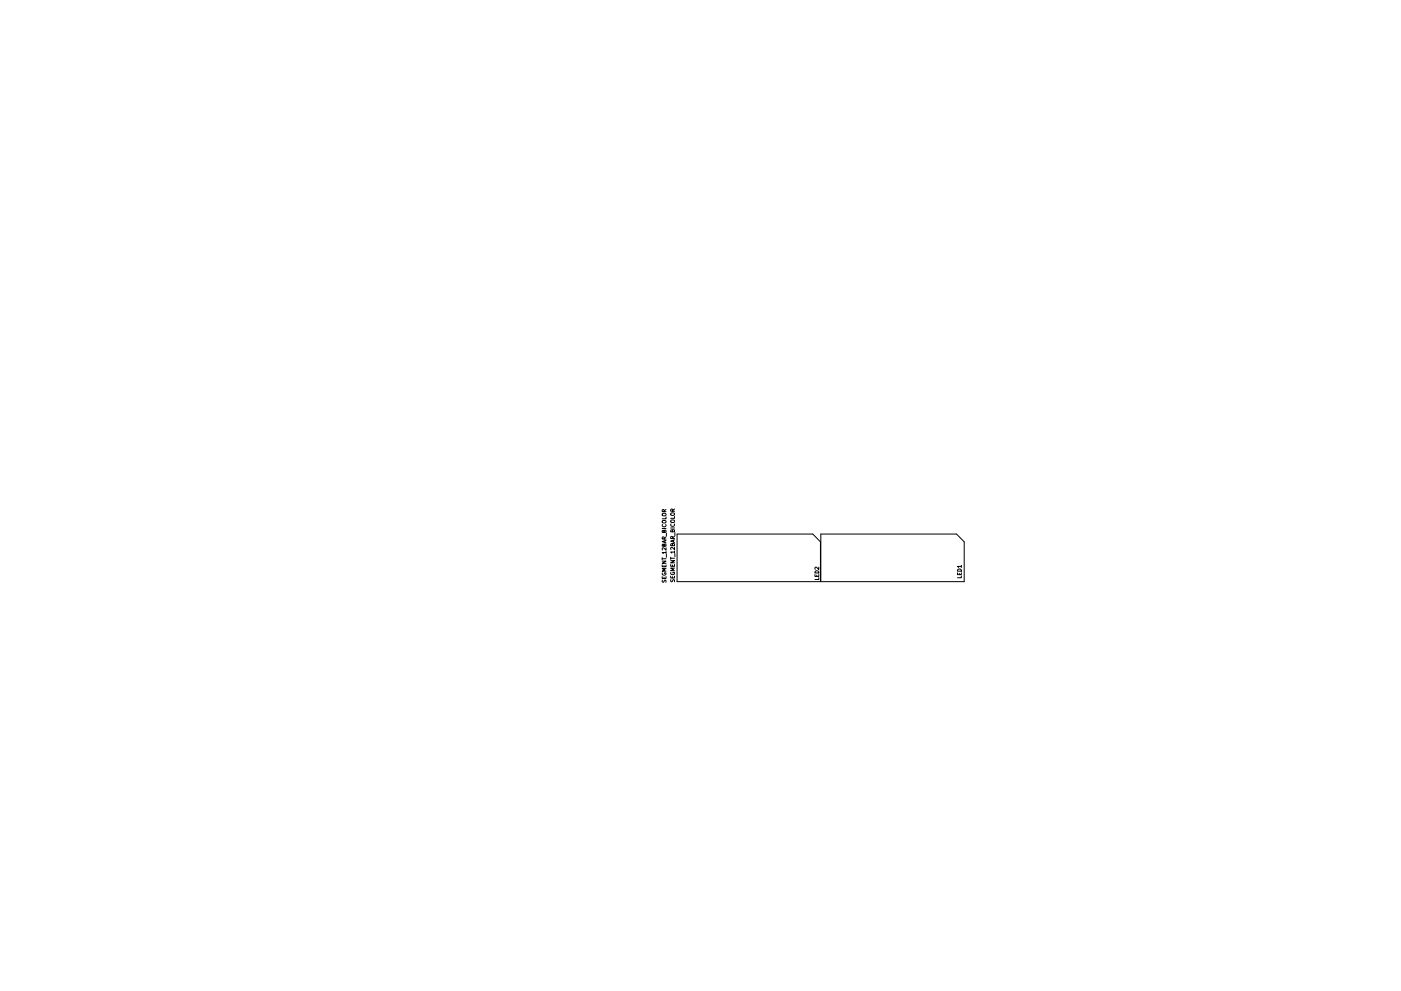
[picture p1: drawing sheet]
<svg xmlns="http://www.w3.org/2000/svg" width="297mm" height="210mm" viewBox="0 0 297 210" stroke-linecap="round" stroke-linejoin="round" font-family="sans-serif">
<g fill="none" stroke="#000" stroke-width=".21">
<path d="M140.4 119.9v.4h.8v-.4M140.4 119.1h.8l-.8 .4h.8M140.4 118.3v.5M140.4 118.5h.8M140.4 112.1h.8M140.4 110.5h.7l.1 .3-.3 .2-.4-.1zM140.4 109l.7-.1 .1 .4-.3 .2-.4-.1zM140.5 111.3a.36 .36 0 0 0 .3 .5 .36 .36 0 0 0 .3-.5M140.8 115.6l.1-.2 .3 .2v.3h-.8l.1-.4h.2l.1 .4M140.8 112.7l.1-.2 .3 .1v.3h-.8l.1-.4 .2 .1 .1 .3M140.8 120v.3M140.8 114.4v-.4l-.3-.1-.1 .5h.8"/>
<path d="M140.8 108.6v-.4l-.3-.1-.1 .5h.8M141 114.7v.4M141.2 117.2h-.8l.2 .3M141.2 116.2v.5l-.6-.5-.2 .2 .1 .3M141.2 114.6l-.8 .3 .8 .3M141.2 109.7v.4h-.8M141.2 117v.5M141.2 113.9l-.4 .3M141.2 108.1l-.4 .3M141.3 113.1v.6M141.3 117.6v.6M142.2 119.8v.3h.8v-.3"/>
<path d="M142.2 118.9h.8l-.8 .5h.8M142.2 118.2v.5M142.2 118.4h.8M142.2 112h.8M142.2 110.4h.7l.1 .3-.3 .2-.4-.1zM142.2 108.9l.7-.1 .1 .4-.3 .1h-.4zM142.3 111.2a.36 .36 0 0 0 .3 .5 .36 .36 0 0 0 .3-.5M142.6 115.5l.1-.2 .3 .2v.3h-.8l.1-.4h.2l.1 .4M142.6 112.6l.1-.2 .3 .1v.3h-.8l.1-.4 .2 .1 .1 .3M142.6 119.9v.2M142.6 114.3v-.4l-.3-.1-.1 .5h.8M142.6 108.5v-.4l-.3-.1-.1 .5h.8"/>
<path d="M142.8 114.6v.4M143 117.1h-.8l.2 .3M143 116.1v.5l-.6-.5-.2 .2 .1 .3M143 114.5l-.8 .3 .8 .3M143 109.6v.4h-.8M143 116.9v.5M143 113.8l-.4 .3M143 108l-.4 .3M143.1 113v.6M143.1 117.5v.6M143.6 113.3h28.7l1.6 1.7v8.4h-30.3zM174 113.3h28.8l1.6 1.7v8.4h-30.4z"/>
<path d="M203.8 119.9v.5M140.4 122.3v.4h.8v-.4M140.4 123.1l.1 .4a.34 .34 0 0 0 .4-.4l.3 .1v.3M140.4 121.6a.37 .37 0 0 0 .4 .4 .37 .37 0 0 0 .3-.5h-.2v.2M140.8 122.5v.2M141.2 120.6h-.8l.6 .3-.6 .3h.8M142.2 122.2v.4h.8v-.4M142.2 123l.1 .4a.34 .34 0 0 0 .4-.4l.3 .1v.3M142.2 121.5a.37 .37 0 0 0 .4 .4 .37 .37 0 0 0 .3-.5h-.2v.2M142.6 122.4v.2M143 120.5h-.8l.6 .3-.6 .3h.8M172.8 121.9v.4h.8v-.4"/>
<path d="M172.8 121.3a.44 .44 0 0 1 .5-.2 .44 .44 0 0 1 .3 .5h-.8zM173.2 122v.3M173.6 122.6v.4h-.8M173.6 120.3v.5l-.6-.5-.2 .2 .1 .3M203 121.5v.4h.8v-.4M203 120.9a.44 .44 0 0 1 .5-.2 .44 .44 0 0 1 .3 .5h-.8zM203.4 121.6v.3M203.8 122.2v.4h-.8M203.8 120.2h-.8l.2 .2"/>
</g>
</svg>
